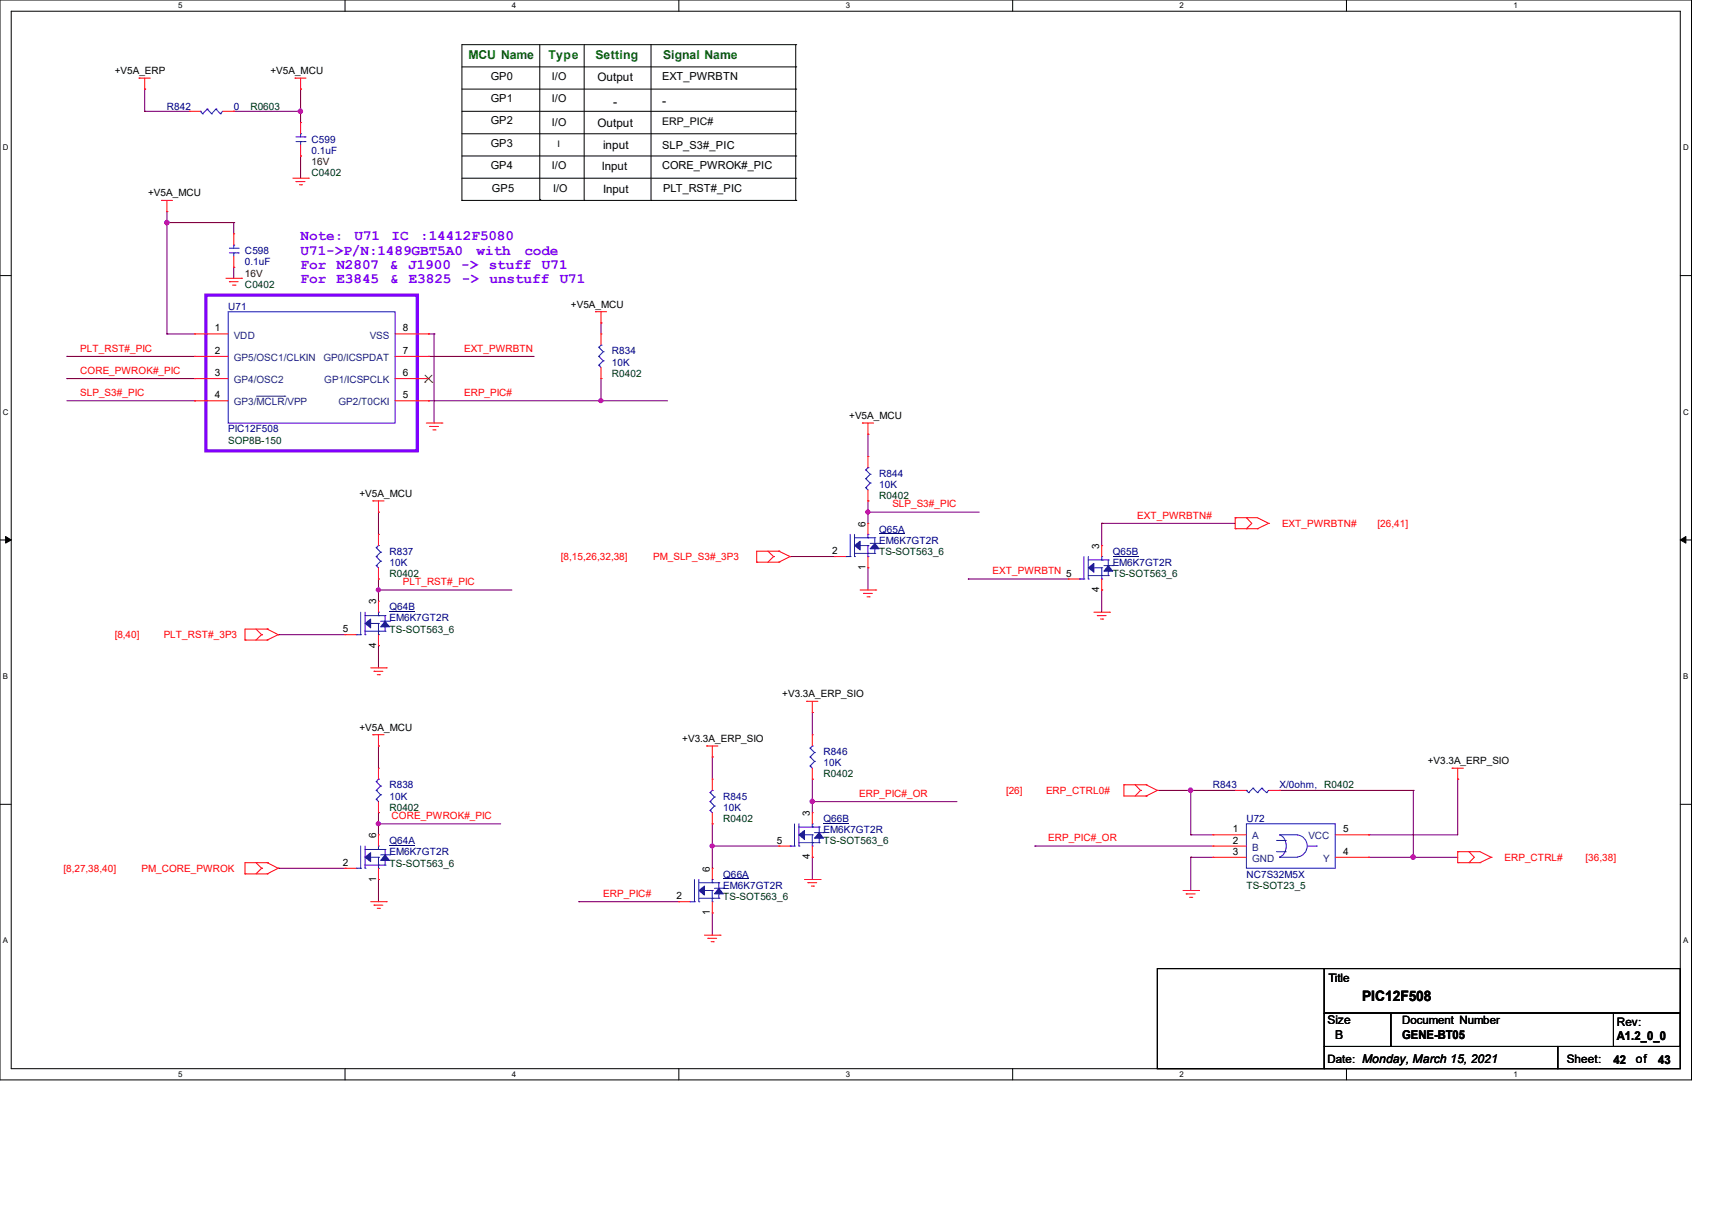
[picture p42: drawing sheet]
<svg xmlns="http://www.w3.org/2000/svg" width="297mm" height="210mm" viewBox="0 0 297 210" stroke-linecap="round" stroke-linejoin="round" font-family="sans-serif">
<defs><g id="words">
<g font-size="2.5" fill="#8000ff">
<text x="52.2" y="41.7">Note:</text>
<text x="61.5" y="41.7">U71</text>
<text x="67.9" y="41.7">IC</text>
<text x="72.9" y="41.7">:14412F5080</text>
<text x="52.2" y="44.2">U71-&gt;P/N:1489GBT5A0</text>
<text x="52.2" y="46.7">For N2807</text>
<text x="67.6" y="46.7">&amp;</text>
<text x="70.8" y="46.7">J1900</text>
<text x="80" y="46.7">-&gt;</text>
<text x="82.7" y="44.2">with</text>
<text x="84.8" y="46.7">stuff</text>
<text x="91" y="44.2">code</text>
<text x="94" y="46.7">U71</text>
<text x="52.2" y="49.1">For E3845</text>
<text x="67.6" y="49.1">&amp;</text>
<text x="70.9" y="49.1">E3825</text>
<text x="80.1" y="49.1">-&gt;</text>
<text x="84.9" y="49.1">unstuff</text>
<text x="97.1" y="49.1">U71</text>
</g>
<text font-size="2.5" x="236.3" y="173.6">PIC12F508</text>
<g font-size="2.1" fill="#008000">
<text x="81.3" y="10.3">MCU Name</text>
<text x="95.2" y="10.3">Type</text>
<text x="103.3" y="10.3">Setting</text>
<text x="115.1" y="10.3">Signal Name</text>
</g>
<g font-size="2.1">
<text x="106.4" y="18.4">-</text>
<text x="114.9" y="18.2">-</text>
<text x="230.3" y="177.6">Size</text>
<text x="231.6" y="180.1">B</text>
<text x="243.2" y="180.2">GENE-BT05</text>
<text x="279.9" y="184.4">42</text>
<text x="280.5" y="180.4">A1.2_0_0</text>
<text x="283.8" y="184.4">of</text>
<text x="287.7" y="184.4">43</text>
</g>
<g font-size="2">
<text x="103.7" y="14.1">Output</text>
<text x="103.7" y="22">Output</text>
<text x="104.4" y="29.4">Input</text>
<text x="104.6" y="25.9">input</text>
<text x="104.6" y="33.5">Input</text>
<text x="230.5" y="170.3">Title</text>
<text x="243.2" y="177.5">Document Number</text>
<text x="280.5" y="178">Rev:</text>
<text x="230.3" y="184.3">Date: Monday, March 15, 2021</text>
<text x="271.8" y="184.4">Sheet:</text>
</g>
<g font-size="1.9">
<text x="85.1" y="13.9">GP0</text>
<text x="85.1" y="17.7">GP1</text>
<text x="95.8" y="17.7">I/O</text>
<text x="95.8" y="13.9">I/O</text>
<text x="114.9" y="13.9">EXT_PWRBTN</text>
<text x="85.1" y="21.6">GP2</text>
<text x="95.8" y="21.8">I/O</text>
<text x="85.1" y="25.4">GP3</text>
<text x="85.1" y="29.3">GP4</text>
<text x="95.8" y="29.3">I/O</text>
<text x="114.9" y="29.3">CORE_PWROK#_PIC</text>
<text x="114.9" y="25.8">SLP_S3#_PIC</text>
<text x="85.3" y="33.4">GP5</text>
<text x="96" y="33.4">I/O</text>
<text x="115.1" y="33.4">PLT_RST#_PIC</text>
</g>
<text font-size="1.8" x="114.9" y="21.8">ERP_PIC#</text>
<g font-size="1.7">
<text x="19.9" y="12.8">+V5A_ERP</text>
<text x="46.9" y="12.8">+V5A_MCU</text>
<text x="25.7" y="34">+V5A_MCU</text>
<text x="99.1" y="53.3">+V5A_MCU</text>
<text x="37.3" y="57.5">1</text>
<text x="69.9" y="57.5">8</text>
<text x="37.3" y="61.4">2</text>
<text x="37.3" y="65.2">3</text>
<text x="69.9" y="61.4">7</text>
<text x="69.9" y="65.2">6</text>
<text x="37.3" y="69.1">4</text>
<text x="69.9" y="69.1">5</text>
<text x="147.3" y="72.6">+V5A_MCU</text>
<text x="62.4" y="86.2">+V5A_MCU</text>
<text x="150.2" y="91.3" transform="rotate(-90 150.2 91.3)">6</text>
<text x="190.7" y="95.2" transform="rotate(-90 190.7 95.2)">3</text>
<text x="144.4" y="96.1">2</text>
<text x="150.2" y="98.8" transform="rotate(-90 150.2 98.8)">1</text>
<text x="65.2" y="104.8" transform="rotate(-90 65.2 104.8)">3</text>
<text x="190.7" y="102.7" transform="rotate(-90 190.7 102.7)">4</text>
<text x="59.5" y="109.6">5</text>
<text x="65.2" y="112.4" transform="rotate(-90 65.2 112.4)">4</text>
<text x="135.7" y="120.9">+V3.3A_ERP_SIO</text>
<text x="62.4" y="126.7">+V5A_MCU</text>
<text x="118.4" y="128.6">+V3.3A_ERP_SIO</text>
<text x="247.7" y="132.5">+V3.3A_ERP_SIO</text>
<text x="140.5" y="141.5" transform="rotate(-90 140.5 141.5)">3</text>
<text x="65.2" y="145.4" transform="rotate(-90 65.2 145.4)">6</text>
<text x="134.7" y="146.3">5</text>
<text x="140.5" y="149.1" transform="rotate(-90 140.5 149.1)">4</text>
<text x="213.9" y="144.4">1</text>
<text x="213.9" y="146.3">2</text>
<text x="213.9" y="148.2">3</text>
<text x="233" y="144.4">5</text>
<text x="233" y="148.2">4</text>
<text x="59.5" y="150.2">2</text>
<text x="65.2" y="152.9" transform="rotate(-90 65.2 152.9)">1</text>
<text x="117.4" y="156">2</text>
<text x="123.1" y="151.2" transform="rotate(-90 123.1 151.2)">6</text>
<text x="123.1" y="158.7" transform="rotate(-90 123.1 158.7)">1</text>
</g>
<g font-size="1.7" fill="#000080">
<text x="29" y="19">R842</text>
<text x="40.6" y="19">0</text>
<text x="54.1" y="24.8">C599</text>
<text x="54.1" y="26.7">0.1uF</text>
<text x="42.5" y="44.1">C598</text>
<text x="42.5" y="46">0.1uF</text>
<text x="39.6" y="53.8">U71</text>
<text x="106.2" y="61.5">R834</text>
<text x="106.2" y="63.4">10K</text>
<text x="39.6" y="75">PIC12F508</text>
<text x="152.5" y="82.7">R844</text>
<text x="152.5" y="84.6">10K</text>
<text x="152.5" y="92.4">Q65A</text>
<text x="152.5" y="94.3">EM6K7GT2R</text>
<text x="67.6" y="96.2">R837</text>
<text x="67.6" y="98.1">10K</text>
<text x="193" y="96.2">Q65B</text>
<text x="193" y="98.1">EM6K7GT2R</text>
<text x="67.6" y="105.9">Q64B</text>
<text x="67.6" y="107.8">EM6K7GT2R</text>
<text x="142.9" y="131">R846</text>
<text x="67.6" y="136.7">R838</text>
<text x="142.9" y="132.9">10K</text>
<text x="210.4" y="136.7">R843</text>
<text x="222" y="136.7">X/0ohm,</text>
<text x="67.6" y="138.7">10K</text>
<text x="125.5" y="138.7">R845</text>
<text x="125.5" y="140.6">10K</text>
<text x="142.9" y="142.5">Q66B</text>
<text x="216.2" y="142.5">U72</text>
<text x="67.6" y="146.4">Q64A</text>
<text x="67.6" y="148.3">EM6K7GT2R</text>
<text x="142.9" y="144.5">EM6K7GT2R</text>
<text x="125.5" y="152.2">Q66A</text>
<text x="125.5" y="154.1">EM6K7GT2R</text>
<text x="216.2" y="152.2">NC7S32M5X</text>
</g>
<g font-size="1.7" fill="#004000">
<text x="43.4" y="19">R0603</text>
<text x="54.1" y="30.6">C0402</text>
<text x="42.5" y="49.9">C0402</text>
<text x="106.2" y="65.3">R0402</text>
<text x="39.6" y="76.9">SOP8B-150</text>
<text x="152.5" y="86.6">R0402</text>
<text x="67.6" y="100.1">R0402</text>
<text x="152.5" y="96.2">TS-SOT563_6</text>
<text x="193" y="100.1">TS-SOT563_6</text>
<text x="67.6" y="109.7">TS-SOT563_6</text>
<text x="142.9" y="134.8">R0402</text>
<text x="229.7" y="136.7">R0402</text>
<text x="67.6" y="140.6">R0402</text>
<text x="125.5" y="142.5">R0402</text>
<text x="142.9" y="146.4">TS-SOT563_6</text>
<text x="67.6" y="150.3">TS-SOT563_6</text>
<text x="216.2" y="154.1">TS-SOT23_5</text>
<text x="125.5" y="156">TS-SOT563_6</text>
</g>
<g font-size="1.7" fill="#400000">
<text x="54.1" y="28.7">16V</text>
<text x="42.5" y="48">16V</text>
</g>
<g font-size="1.7" fill="#004080">
<text x="40.6" y="58.7">VDD</text>
<text x="64.1" y="58.7">VSS</text>
<text x="40.6" y="62.6">GP5/OSC1/CLKIN</text>
<text x="56.1" y="62.6">GP0/ICSPDAT</text>
<text x="40.6" y="66.5">GP4/OSC2</text>
<text x="40.6" y="70.3">GP3/MCLR/VPP</text>
<text x="56.3" y="66.5">GP1/ICSPCLK</text>
<text x="58.7" y="70.3">GP2/T0CKI</text>
<text x="217.2" y="145.6">A</text>
<text x="217.2" y="147.5">B</text>
<text x="217.2" y="149.5">GND</text>
<text x="227" y="145.6">VCC</text>
<text x="229.6" y="149.5">Y</text>
</g>
<g font-size="1.7" fill="#f00">
<text x="13.9" y="61">PLT_RST#_PIC</text>
<text x="13.9" y="64.9">CORE_PWROK#_PIC</text>
<text x="80.5" y="61">EXT_PWRBTN</text>
<text x="13.9" y="68.7">SLP_S3#_PIC</text>
<text x="80.5" y="68.7">ERP_PIC#</text>
<text x="154.8" y="88">SLP_S3#_PIC</text>
<text x="197.3" y="90">EXT_PWRBTN#</text>
<text x="222.4" y="91.4">EXT_PWRBTN#</text>
<text x="239" y="91.4">[26,41]</text>
<text x="69.9" y="101.5">PLT_RST#_PIC</text>
<text x="97.3" y="97.2">[8,15,26,32,38]</text>
<text x="113.3" y="97.2">PM_SLP_S3#_3P3</text>
<text x="172.2" y="99.6">EXT_PWRBTN 5</text>
<text x="19.9" y="110.7">[8,40]</text>
<text x="28.4" y="110.7">PLT_RST#_3P3</text>
<text x="174.5" y="137.7">[26]</text>
<text x="181.5" y="137.7">ERP_CTRL0#</text>
<text x="67.9" y="142.1">CORE_PWROK#_PIC</text>
<text x="149.1" y="138.2">ERP_PIC#_OR</text>
<text x="181.9" y="145.9">ERP_PIC#_OR</text>
<text x="261" y="149.3">ERP_CTRL#</text>
<text x="275.1" y="149.3">[36,38]</text>
<text x="11" y="151.2">[8,27,38,40]</text>
<text x="24.6" y="151.2">PM_CORE_PWROK</text>
<text x="104.6" y="155.6">ERP_PIC#</text>
</g>
<text font-size="1.6" x="96.7" y="25.6">I</text>
<g font-size="1.4">
<text x="30.9" y="1.4">5</text>
<text x="88.8" y="1.4">4</text>
<text x="146.7" y="1.4">3</text>
<text x="204.6" y="1.4">2</text>
<text x="262.6" y="1.4">1</text>
<text x=".5" y="26.1">D</text>
<text x="292" y="26.1">D</text>
<text x=".5" y="71.9">C</text>
<text x="292" y="71.9">C</text>
<text x=".5" y="117.8">B</text>
<text x="292" y="117.8">B</text>
<text x=".5" y="163.6">A</text>
<text x="292" y="163.6">A</text>
<text x="30.9" y="186.8">5</text>
<text x="88.8" y="186.8">4</text>
<text x="146.7" y="186.8">3</text>
<text x="204.6" y="186.8">2</text>
<text x="262.6" y="186.8">1</text>
</g>
</g></defs>
<path d="M0 0h293.5v187.3h-293.5zM1.9 1.9h289.6v183.4h-289.6z" fill="none" stroke="#000" stroke-width=".17"/>
<g fill="#fff">
<path d="M30.9 .2h.8v1.5h-.8z"/>
<path d="M30.9 185.5h.8v1.6h-.8z"/>
</g>
<path d="M59.9 0v1.9M59.9 185.3v2" fill="none" stroke="#000" stroke-width=".17"/>
<g fill="#fff">
<path d="M88.8 .2h.8v1.5h-.8z"/>
<path d="M88.8 185.5h.8v1.6h-.8z"/>
</g>
<path d="M117.8 0v1.9M117.8 185.3v2" fill="none" stroke="#000" stroke-width=".17"/>
<g fill="#fff">
<path d="M146.7 .2h.8v1.5h-.8z"/>
<path d="M146.7 185.5h.8v1.6h-.8z"/>
</g>
<path d="M175.7 0v1.9M175.7 185.3v2" fill="none" stroke="#000" stroke-width=".17"/>
<g fill="#fff">
<path d="M204.6 .2h.8v1.5h-.8z"/>
<path d="M204.6 185.5h.8v1.6h-.8z"/>
</g>
<path d="M233.6 0v1.9M233.6 185.3v2" fill="none" stroke="#000" stroke-width=".17"/>
<g fill="#fff">
<path d="M262.6 .2h.7v1.5h-.7z"/>
<path d="M262.6 185.5h.7v1.6h-.7z"/>
<path d="M.5 24.8h1v1.6h-1z"/>
<path d="M292 24.8h1v1.6h-1z"/>
<path d="M.5 70.7h1v1.5h-1z"/>
<path d="M292 70.7h1v1.5h-1z"/>
</g>
<path d="M0 47.8h1.9M291.5 47.8h2" fill="none" stroke="#000" stroke-width=".17"/>
<g fill="#fff">
<path d="M.5 116.5h.9v1.6h-.9z"/>
<path d="M292 116.5h.9v1.6h-.9z"/>
</g>
<path d="M0 93.6h1.9M291.5 93.6h2" fill="none" stroke="#000" stroke-width=".17"/>
<path d="M1 93l.9 .6-.9 .6zM291.5 93.6l1-.6v1.2z" fill="#000" stroke="#000" stroke-width=".17"/>
<g fill="#fff">
<path d="M.5 162.4h.9v1.5h-.9z"/>
<path d="M292 162.4h.9v1.5h-.9z"/>
</g>
<g fill="none" stroke="#000" stroke-width=".17">
<path d="M80.1 11.6h57.9M80.1 15.5h57.9M80.1 19.3h57.9M93.6 7.7v26.9M101.3 7.7v27.1M112.9 7.7v27.1M138 11.6h.1M138 15.5h.1M138 7.7h.1M138 19.3h.1M138 7.7h-57.9v27.1M138 7.7v27.1"/>
<path d="M80.1 34.8h.1M80.1 23.2h57.9M80.1 27.1h57.9M80.1 34.8h57.9M80.1 30.9h57.9M93.6 34.6h.1M101.3 34.8h.1M112.9 34.8h.1M138 23.2h.1M138 27.1h.1M138 34.8h.1M138 30.9h.1"/>
<path d="M0 139.5h1.9M291.5 139.5h2M200.8 168h28.9v17.3h-28.9zM229.7 175.7h11.6v5.8h-11.6zM229.7 168h61.8v7.7h-61.8zM241.3 175.7h50.2v5.8h-50.2zM279.9 175.7h11.6v5.8h-11.6zM229.7 181.5h40.6v3.8h-40.6zM270.3 181.5h21.2v3.8h-21.2z"/>
</g>
<path d="M35.7 51.2h36.7v27h-36.7z" fill="none" stroke="#8000ff" stroke-width=".55"/>
<g fill="none" stroke="#800040" stroke-width=".17">
<path d="M25.1 19.3h.1M25.1 15.5h.1M25.1 19.3h7.8M25.1 15.5v3.8M40.6 19.3h.1M40.6 19.3h11.6M52.2 19.3h.1M52.2 15.5h.1M52.2 15.5v5.8M29 38.6h.1M29 36.7h.1M29 36.7v21.2"/>
<path d="M29 38.6h11.6M40.6 38.6h.1M40.6 38.6v2M52.2 27.1h.1M52.2 27.1v3.8M29 57.9h.1M29 57.9h4.8M40.6 46.4h.1M40.6 46.4v1.9M74.3 57.9h.1M74.3 57.9h1M75.3 57.9h.1"/>
<path d="M75.3 57.9v15.5M104.3 56h.1M104.3 56v1.9M11.6 61.8h.1M11.6 65.7h.1M11.6 61.8h22.2M11.6 69.5h22.2M11.6 65.7h22.2M33.8 69.5h.1M74.3 61.8h.1M74.3 69.5h.1M74.3 61.8h18.4"/>
<path d="M74.3 69.5h41.5M104.3 69.5h.1M104.3 65.7h.1M104.3 65.7v3.8M150.6 75.3h.1M150.6 75.3v3.9M65.7 88.8h.1M65.7 88.8v3.9M137.1 96.5h.1M137.1 96.5h7.7M150.6 88.8h.1M150.6 98.5h.1"/>
<path d="M150.6 86.9h.1M150.6 88.8h19.3M150.6 86.9v3.9M150.6 98.5v3.8M191.1 90.8h.1M191.1 90.8v3.8M191.1 90.8h23.2M48.3 110.1h.1M48.3 110.1h11.6M65.7 112h.1M65.7 102.3h.1M65.7 100.4h.1"/>
<path d="M65.7 100.4v3.9M65.7 112v3.8M65.7 102.3h23.1M168 100.4h.1M168 100.4h17.3M191.1 102.3h.1M191.1 102.3v3.9M65.7 129.4h.1M65.7 129.4v3.8M123.6 131.3h.1M123.6 131.3v3.8M140.9 139h.1"/>
<path d="M140.9 135.1h.1M140.9 123.6h.1M140.9 123.6v3.8M140.9 135.1v5.8M140.9 139h25.1M200.8 137.1h.1M200.8 137.1h13.5M206.6 137.1h.1M206.6 137.1v7.7M222 137.1h.1M222 137.1h23.2M245.2 137.1h.1"/>
<path d="M245.2 137.1v11.6M252.9 135.1h.1M252.9 135.1v9.7h-15.5M48.3 150.6h.1M48.3 150.6h11.6M65.7 142.9h.1M65.7 140.9h.1M65.7 152.5h.1M65.7 140.9v3.9M65.7 152.5v3.9M65.7 142.9h21.2M100.4 156.4h.1"/>
<path d="M100.4 156.4h17.4M123.6 158.3h.1M123.6 146.7h.1M123.6 142.9h.1M123.6 146.7h11.5M123.6 142.9v7.7M123.6 158.3v3.9M140.9 148.7h.1M140.9 148.7v3.8M179.5 146.7h.1M179.5 146.7h30.9M206.6 144.8h.1"/>
<path d="M206.6 148.7h.1M206.6 148.7v5.7M206.6 144.8h3.8M206.6 148.7h3.8M237.4 148.7h.1M237.4 144.8h.1M237.4 148.7h15.5M245.2 148.7h.1"/>
</g>
<g fill="#f0f" stroke="#f0f" stroke-width=".17">
<circle cx="29" cy="38.6" r=".38"/>
<circle cx="52.1" cy="19.3" r=".38"/>
<circle cx="104.3" cy="69.5" r=".35"/>
<circle cx="65.6" cy="102.3" r=".35"/>
<circle cx="65.6" cy="142.9" r=".35"/>
<circle cx="206.5" cy="137.1" r=".38"/>
<circle cx="245.2" cy="148.6" r=".38"/>
<circle cx="150.6" cy="88.8" r=".35"/>
<circle cx="123.6" cy="146.7" r=".35"/>
<circle cx="140.9" cy="139" r=".37"/>
</g>
<g fill="none" stroke="#f00" stroke-width=".17">
<path d="M24.1 13.5h.1M24.1 13.5h2M25.1 15.5h.1M25.1 13.5v2M32.9 19.3h.1M32.9 19.3h1.9M38.6 19.3h2M40.6 19.3h.1M51.2 13.5h.1M51.2 13.5h1.9M52.2 15.5h.1M52.2 13.5v2"/>
<path d="M28 34.8h.1M28 34.8h1.9M29 36.7h.1M29 34.8v1.9M50.8 30.9h2.7M51.4 31.5h.1M51.4 31.5h1.5M51.9 32h.4M52.2 27.1h.1M52.2 21.3h.1M52.2 21.3v1.9M52.2 25.1v2"/>
<path d="M52.3 32h.1M53.5 30.9h.1M33.8 57.9h.1M33.8 57.9h5.8M39.2 48.3h2.7M39.8 48.9h.1M39.8 48.9h1.5M40.3 49.4h.5M40.6 46.4h.1M40.6 40.6h.1M40.6 40.6v1.9M40.6 44.4v2"/>
<path d="M40.8 49.4h.1M41.9 48.3h.1M68.5 57.9h5.8M74.3 57.9h.1M103.3 54.1h.1M103.3 54.1h1.9M104.3 56h.1M104.3 57.9h.1M104.3 54.1v1.9M104.3 57.9v2M33.8 61.8h.1M33.8 65.7h.1"/>
<path d="M33.8 69.5h.1M33.8 61.8h5.8M33.8 65.7h5.8M33.8 69.5h5.8M68.5 61.8h5.8M68.5 65.7h5.8M68.5 69.5h5.8M74 73.4h2.7M74.3 61.8h.1M74.3 65.7h.1M74.3 69.5h.1M74.5 74h.1"/>
<path d="M74.5 74h1.6M75.1 74.5h.4M75.5 74.5h.1M76.7 73.4h.1M104.3 65.7h.1M104.3 63.7v2M149.6 73.4h.1M149.6 73.4h2M150.6 75.3h.1M150.6 79.2h.1M150.6 73.4v1.9M150.6 79.2v1.9"/>
<path d="M64.7 86.9h.1M64.7 86.9h1.9M65.7 88.8h.1M65.7 92.7h.1M65.7 86.9v1.9M65.7 92.7v1.9M65.7 98.5v1.9M131.3 97.5h.1M131.3 97.5h3.8M133.2 95.6l1 .9M134.2 96.5h.1M134.2 96.5l-1 1"/>
<path d="M135.1 95.6h.1M135.1 97.5h.1M135.1 95.6h-3.8v1.9M135.1 95.6l2 .9M137.1 96.5h.1M137.1 96.5l-2 1M144.8 96.5h.1M144.8 96.5h1.9M150.6 86.9h.1M150.6 98.5h.1M150.6 90.8h.1M150.6 85v1.9"/>
<path d="M150.6 90.8v1.9M150.6 96.5v2M191.1 94.6h.1M191.1 94.6v1.9M214.3 89.8h.1M214.3 91.7h.1M214.3 89.8h3.8l2 1M214.3 91.7h3.8M214.3 89.8v1.9M216.2 89.8h.1M216.2 91.7h.1M216.2 89.8l1 1-1 .9"/>
<path d="M218.1 91.7h.1M220.1 90.8h.1M220.1 90.8l-2 .9M42.5 111h.1M42.5 111h3.9M44.4 109.1l1 1M45.4 110.1h.1M45.4 110.1l-1 .9M46.4 109.1h.1M46.4 111h.1M46.4 109.1h-3.9v1.9M46.4 109.1l1.9 1"/>
<path d="M48.3 110.1h.1M48.3 110.1l-1.9 .9M59.9 110.1h.1M59.9 110.1h1.9M64.3 115.8h2.7M64.9 116.4h.1M64.9 116.4h1.5M65.4 117h.4M65.7 100.4h.1M65.7 112h.1M65.7 104.3h.1M65.7 104.3v1.9"/>
<path d="M65.7 110.1v1.9M65.8 117h.1M67 115.8h.1M149.2 102.3h2.7M149.8 102.9h.1M149.8 102.9h1.5M150.4 103.5h.4M150.8 103.5h.1M151.9 102.3h.1M185.3 100.4h.1M185.3 100.4h2M189.8 106.2h2.7"/>
<path d="M190.4 106.8h.1M190.4 106.8h1.5M190.9 107.4h.4M191.1 102.3h.1M191.1 100.4v1.9M191.3 107.4h.1M192.5 106.2h.1M64.7 127.4h.1M64.7 127.4h1.9M65.7 129.4h.1M65.7 133.2h.1M65.7 127.4v2"/>
<path d="M65.7 133.2v1.9M65.7 139v1.9M122.6 129.4h.1M122.6 129.4h1.9M123.6 131.3h.1M123.6 135.1h.1M123.6 129.4v1.9M123.6 135.1v2M140 121.6h.1M140 121.6h1.9M140.9 123.6h.1M140.9 135.1h.1"/>
<path d="M140.9 127.4h.1M140.9 121.6v2M140.9 127.4v2M140.9 133.2v1.9M195 136.1h.1M195 136.1v1.9h3.8M195 136.1h3.8M196.9 136.1l1 1M197.9 137.1h.1M197.9 137.1l-1 .9M198.8 138h.1M198.8 136.1h.1"/>
<path d="M198.8 136.1l2 1M200.8 137.1h.1M200.8 137.1l-2 .9M214.3 137.1h.1M214.3 137.1h1.9M220.1 137.1h1.9M222 137.1h.1M251.9 133.2h.1M251.9 133.2h2M252.9 135.1h.1M252.9 133.2v1.9M42.5 151.6h.1"/>
<path d="M42.5 151.6h3.9M44.4 149.6l1 1M45.4 150.6h.1M45.4 150.6l-1 1M46.4 149.6h.1M46.4 151.6h.1M46.4 149.6h-3.9v2M46.4 149.6l1.9 1M48.3 150.6h.1M48.3 150.6l-1.9 1M59.9 150.6h.1M59.9 150.6h1.9"/>
<path d="M64.3 156.4h2.7M64.9 157h.1M64.9 157h1.5M65.4 157.5h.4M65.7 152.5h.1M65.7 144.8h.1M65.7 140.9h.1M65.7 144.8v1.9M65.7 150.6v1.9M65.8 157.5h.1M67 156.4h.1M117.8 156.4h.1"/>
<path d="M117.8 156.4h1.9M123.6 158.3h.1M123.6 150.6h.1M123.6 142.9h.1M123.6 140.9v2M123.6 150.6v1.9M123.6 156.4v1.9M135.1 146.7h.1M135.1 146.7h2M139.6 152.5h2.7M140.2 153.1h.1M140.2 153.1h1.5"/>
<path d="M140.8 153.7h.3M140.9 148.7h.1M140.9 140.9h.1M140.9 140.9v2M140.9 146.7v2M141.1 153.7h.1M142.3 152.5h.1M205.2 154.4h2.7M205.8 155h.1M205.8 155h1.5M206.4 155.6h.4M206.8 155.6h.1"/>
<path d="M207.9 154.4h.1M210.4 144.8h.1M210.4 146.7h.1M210.4 148.7h.1M210.4 146.7h5.8M210.4 144.8h5.8M210.4 148.7h5.8M231.6 144.8h5.8M231.6 148.7h5.8M237.4 144.8h.1M237.4 148.7h.1M252.9 147.7h.1"/>
<path d="M252.9 149.6h.1M252.9 147.7v1.9M252.9 149.6h3.9M252.9 147.7h3.9l1.9 1M254.8 147.7h.1M254.8 149.6h.1M254.8 147.7l1 1-1 .9M256.8 149.6h.1M258.7 148.7h.1M258.7 148.7l-1.9 .9M122.2 162.2h2.7M122.8 162.7h.1"/>
<path d="M122.8 162.7h1.5M123.4 163.3h.3M123.7 163.3h.1M124.9 162.2h.1"/>
</g>
<g fill="none" stroke="#00f" stroke-width=".17">
<path d="M34.8 19.3h.1M34.8 19.3l.3 .4M35.1 19.7h.1M35.9 18.9h.1M35.9 18.9l-.8 .8M35.9 18.9l.8 .8M36.7 19.7h.1M37.5 18.9h.1M37.5 18.9l.7 .8M37.5 18.9l-.8 .8M38.2 19.7h.1M38.6 19.3l-.4 .4"/>
<path d="M51.4 23.7h1.5M51.4 24.6h1.5M52.2 23.2h.1M52.2 24.6h.1M52.2 23.2v.5M52.2 24.6v.5M52.9 23.7h.1M52.9 24.6h.1M39.6 54.1h28.9v19.3h-28.9zM39.8 43.1h1.5M39.8 43.9h1.5M40.6 42.5h.1"/>
<path d="M40.6 43.9h.1M40.6 42.5v.6M40.6 43.9v.5M41.3 43.1h.1M41.3 43.9h.1M104.3 59.9h.1M104.3 59.9l-.4 .3M103.9 60.2h.1M103.9 63.3h.1M103.9 61.8h.1M103.9 60.2l.7 .8M103.9 63.3l.4 .4"/>
<path d="M103.9 61.8l.7 .8M104.6 62.6h.1M104.6 61h.1M104.6 62.6l-.7 .7M104.6 61l-.7 .8M65.3 95h.1M65.3 98.1h.1M65.3 96.5h.1M65.3 95l.7 .8M65.3 98.1l.4 .4M65.3 96.5l.7 .8M65.7 94.6h.1"/>
<path d="M65.7 94.6l-.4 .4M66 97.3h.1M66 95.8h.1M66 97.3l-.7 .8M66 95.8l-.7 .7M146.7 96.5h.1M146.7 96.5h.8M147.5 96.5h.1M147.5 92.7v3.8M148.3 96.5h.1M148.3 92.7v3.8M148.3 93.3h3.5"/>
<path d="M148.3 96h3.5M149.2 94.6h1.4M150.2 81.5h.1M150.2 84.6h.1M150.2 83h.1M150.2 81.5l.8 .8M150.2 84.6l.4 .4M150.2 83l.8 .8M150.6 81.1h.1M150.6 93.3h.1M150.6 96h.1M150.6 94.6h.1"/>
<path d="M150.6 96.5h.1M150.6 92.7h.1M150.6 81.1l-.4 .4M150.6 92.7v.6M150.6 94.6v1.9M151 83.8h.1M151 82.3h.1M151 83.8l-.8 .8M151 82.3l-.8 .7M151 94.2h1.5M151.8 96h.1M151.8 95.2h.1"/>
<path d="M151.8 93.3h.1M151.8 94.2h.1M151.8 93.3v.9M151.8 95.2v.8M152.5 94.2h.1M188 96.5v3.9M188.8 96.5v3.9M188.8 97.1h3.5M188.8 99.8h3.5M189.8 98.5h1.3M191.1 97.1h.1M191.1 99.8h.1"/>
<path d="M191.1 98.5h.1M191.1 96.5h.1M191.1 96.5v.6M191.1 98.5v1.9M191.5 98.1h1.5M192.3 99.8h.1M192.3 99.1h.1M192.3 97.1h.1M192.3 98.1h.1M192.3 97.1v1M192.3 99.1v.7M193 98.1h.1"/>
<path d="M61.8 110.1h.1M61.8 110.1h.8M62.6 110.1h.1M62.6 106.2v3.9M63.3 110.1h.1M63.3 106.2v3.9M63.3 106.8h3.5M63.3 109.5h3.5M64.3 108.1h1.4M65.7 106.8h.1M65.7 109.5h.1M65.7 108.1h.1"/>
<path d="M65.7 110.1h.1M65.7 106.2h.1M65.7 106.2v.6M65.7 108.1v2M66 107.7h1.6M66.8 109.5h.1M66.8 108.7h.1M66.8 106.8h.1M66.8 107.7h.1M66.8 106.8v.9M66.8 108.7v.8M67.6 107.7h.1"/>
<path d="M187.3 100.4h.1M187.3 100.4h.7M188 100.4h.1M188.8 100.4h.1M191.1 100.4h.1M65.3 135.6h.1M65.3 138.6h.1M65.3 137.1h.1M65.3 135.6l.7 .7M65.3 138.6l.4 .4M65.3 137.1l.7 .7M65.7 135.1h.1"/>
<path d="M65.7 135.1l-.4 .5M66 137.8h.1M66 136.3h.1M66 137.8l-.7 .8M66 136.3l-.7 .8M123.2 137.5h.1M123.2 139h.1M123.2 137.5l.8 .7M123.2 139l.8 .8M123.6 137.1h.1M123.6 137.1l-.4 .4M124 139.8h.1"/>
<path d="M124 138.2h.1M124 139.8l-.8 .7M124 138.2l-.8 .8M140.5 129.8h.1M140.5 132.8h.1M140.5 131.3h.1M140.5 129.8l.8 .7M140.5 132.8l.4 .4M140.5 131.3l.8 .7M140.9 129.4h.1M140.9 129.4l-.4 .4M141.3 132h.1"/>
<path d="M141.3 130.5h.1M141.3 132l-.8 .8M141.3 130.5l-.8 .8M216.2 137.1h.1M216.2 137.1l.4 .4M216.6 137.5h.1M217.4 136.7h.1M217.4 136.7l-.8 .8M217.4 136.7l.7 .8M218.1 137.5h.1M218.9 136.7h.1M218.9 136.7l.8 .8"/>
<path d="M218.9 136.7l-.8 .8M219.7 137.5h.1M220.1 137.1l-.4 .4M61.8 150.6h.1M61.8 150.6h.8M62.6 150.6h.1M62.6 146.7v3.9M63.3 150.6h.1M63.3 146.7v3.9M63.3 147.3h3.5M63.3 150h3.5M64.3 148.7h1.4"/>
<path d="M65.7 147.3h.1M65.7 150h.1M65.7 148.7h.1M65.7 150.6h.1M65.7 146.7h.1M65.7 146.7v.6M65.7 148.7v1.9M66 148.3h1.6M66.8 150h.1M66.8 149.2h.1M66.8 147.3h.1M66.8 148.3h.1"/>
<path d="M66.8 147.3v1M66.8 149.2v.8M67.6 148.3h.1M119.7 156.4h.1M119.7 156.4h.8M120.5 156.4h.1M120.5 152.5v3.9M121.2 156.4h.1M121.2 152.5v3.9M121.2 153.1h3.5M121.2 155.8h3.5M122.2 154.4h1.4"/>
<path d="M123.2 140.5h.1M123.2 140.5l.4 .4M123.6 153.1h.1M123.6 155.8h.1M123.6 154.4h.1M123.6 156.4h.1M123.6 152.5h.1M123.6 152.5v.6M123.6 154.4v2M124 154.1h1.5M124.7 155.8h.1M124.7 155h.1"/>
<path d="M124.7 153.1h.1M124.7 154.1h.1M124.7 153.1v1M124.7 155v.8M125.5 154.1h.1M137.1 146.7h.1M137.1 146.7h.7M137.8 146.7h.1M137.8 142.9v3.8M138.6 146.7h.1M138.6 142.9v3.8M138.6 143.4h3.5"/>
<path d="M138.6 146.1h3.5M139.6 144.8h1.3M140.9 143.4h.1M140.9 146.1h.1M140.9 144.8h.1M140.9 146.7h.1M140.9 142.9h.1M140.9 142.9v.5M140.9 144.8v1.9M141.3 144.4h1.6M142.1 146.1h.1M142.1 145.4h.1"/>
<path d="M142.1 143.4h.1M142.1 144.4h.1M142.1 143.4v1M142.1 145.4v.7M142.9 144.4h.1M216.2 142.9h15.4v7.7h-15.4zM221.4 145.8h1.6M221.4 147.7h1.6M222 144.8a2.16 2.16 0 0 1 0 3.8M222 144.8h.1M222 144.8h3.1a1.93 1.93 0 0 1 1.7 1.9 1.93 1.93 0 0 1-1.7 1.9M222 148.7h.1"/>
<path d="M222 148.7h3.1M223 145.8h.1M223 147.7h.1M226.8 146.7h1.6M228.4 146.7h.1"/>
</g>
<g fill="#00f" stroke="#00f" stroke-width=".17">
<path d="M138.6 144.8l1-.8v1.6z" fill-rule="evenodd"/>
<path d="M142.1 144.4l.8 1h-1.6z" fill-rule="evenodd"/>
<path d="M63.3 148.7l1-.8v1.5z" fill-rule="evenodd"/>
<path d="M66.8 148.3l.8 .9h-1.6z" fill-rule="evenodd"/>
<path d="M148.3 94.6l.9-.7v1.5z" fill-rule="evenodd"/>
<path d="M151.8 94.2l.7 1h-1.5z" fill-rule="evenodd"/>
<path d="M121.2 154.4l1-.7v1.5z" fill-rule="evenodd"/>
<path d="M124.7 154.1l.8 .9h-1.5z" fill-rule="evenodd"/>
<path d="M63.3 108.1l1-.7v1.5z" fill-rule="evenodd"/>
<path d="M66.8 107.7l.8 1h-1.6z" fill-rule="evenodd"/>
<path d="M188.8 98.5l1-.8v1.5z" fill-rule="evenodd"/>
<path d="M192.3 98.1l.7 1h-1.5z" fill-rule="evenodd"/>
</g>
<path d="M152.5 92.6h4.5M193 96.5h4.5M67.6 106.1h4.4M67.6 146.6h4.4M125.5 152.4h4.4M142.9 142.8h4.4" fill="none" stroke="#000080" stroke-width=".17"/>
<path d="M44.5 68.7h4.9M49.4 68.7h.1" fill="none" stroke="#004080" stroke-width=".17"/>
<path d="M73.7 66.3h.1M73.7 65.1l1.3 1.2M74.9 65.1l-1.2 1.2M75 66.3h.1" fill="none" stroke="#804000" stroke-width=".17"/>
<use href="#words"/>
</svg>
